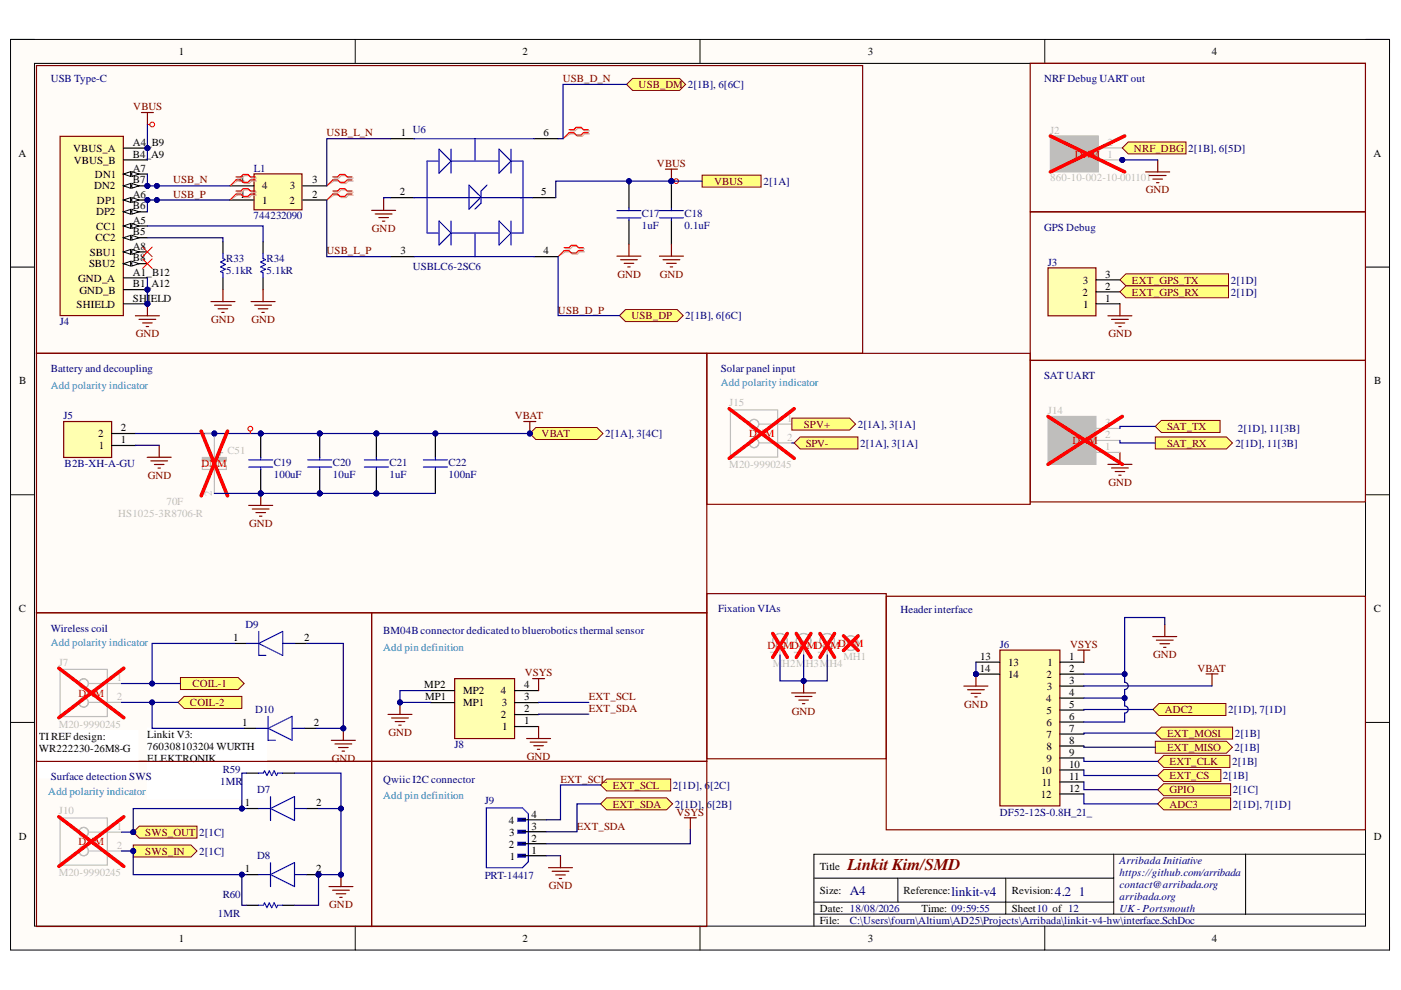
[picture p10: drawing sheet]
<svg xmlns="http://www.w3.org/2000/svg" width="297mm" height="210mm" viewBox="0 0 297 210" stroke-linecap="round" stroke-linejoin="round" font-family="sans-serif">
<defs><g id="words">
<text font-size="3.5" fill="#800000" x="179.7" y="184.4">Linkit Kim/SMD</text>
<g font-size="2.8" fill="#000080">
<text x="180.2" y="189.7">A4</text>
<text x="201.7" y="189.9">linkit-v4</text>
<text x="223.7" y="189.9">4.2</text>
<text x="228.7" y="189.9">1</text>
</g>
<g font-size="2.3">
<text x="37.9" y="11.7">1</text>
<text x="110.8" y="11.7">2</text>
<text x="184" y="11.7">3</text>
<text x="256.9" y="11.7">4</text>
<text x="85" y="28.9">1</text>
<text x="115.3" y="28.9">6</text>
<text x="3.9" y="33.3">A</text>
<text x="15.5" y="32.2">VBUS_A</text>
<text x="15.7" y="34.7">VBUS_B</text>
<text x="28.2" y="31">A4_B9</text>
<text x="28.2" y="33.4">B4_A9</text>
<text x="291.2" y="33.3">A</text>
<text x="20" y="40.2">DN2</text>
<text x="20.1" y="37.7">DN1</text>
<text x="28.2" y="41.9">A6</text>
<text x="28.2" y="36.5">A7</text>
<text x="28.2" y="38.9">B7</text>
<text x="50.7" y="38.9">4</text>
<text x="50.9" y="41.9">1</text>
<text x="55.6" y="40.2">4</text>
<text x="61.4" y="40.2">3</text>
<text x="66.2" y="41.9">2</text>
<text x="66.2" y="38.9">3</text>
<text x="84.8" y="41.4">2</text>
<text x="114.8" y="41.4">5</text>
<text x="20.4" y="45.7">DP2</text>
<text x="20.6" y="43.2">DP1</text>
<text x="28.2" y="47.4">A5</text>
<text x="28.2" y="44.4">B6</text>
<text x="55.6" y="43.2">1</text>
<text x="61.4" y="43.2">2</text>
<text x="20.2" y="51.2">CC2</text>
<text x="20.4" y="48.7">CC1</text>
<text x="28.2" y="52.9">A8</text>
<text x="28.2" y="49.9">B5</text>
<text x="84.9" y="54">3</text>
<text x="115.3" y="54">4</text>
<text x="16.6" y="59.7">GND_A</text>
<text x="18.9" y="56.7">SBU2</text>
<text x="19" y="54.2">SBU1</text>
<text x="28.2" y="58.4">A1_B12</text>
<text x="28.2" y="55.4">B8</text>
<text x="234.3" y="58.9">3</text>
<text x="16.2" y="65.2">SHIELD</text>
<text x="16.8" y="62.2">GND_B</text>
<text x="28.2" y="63.9">SHIELD</text>
<text x="28.2" y="60.9">B1_A12</text>
<text x="229.5" y="62.7">2</text>
<text x="229.6" y="60.1">3</text>
<text x="229.7" y="65.2">1</text>
<text x="234.3" y="63.9">1</text>
<text x="234.3" y="61.4">2</text>
<text x="4.1" y="81.5">B</text>
<text x="291.4" y="81.5">B</text>
<text x="20.8" y="92.7">2</text>
<text x="21" y="95.2">1</text>
<text x="25.6" y="94">1</text>
<text x="25.6" y="91.4">2</text>
<text x="4" y="129.8">C</text>
<text x="291.3" y="129.8">C</text>
<text x="49.4" y="136">1</text>
<text x="64.5" y="136">2</text>
<text x="207.8" y="142.4">14</text>
<text x="207.8" y="139.9">13</text>
<text x="213.8" y="141.1">13</text>
<text x="213.8" y="143.7">14</text>
<text x="221.9" y="143.7">2</text>
<text x="222.1" y="141.1">1</text>
<text x="226.7" y="139.9">1</text>
<text x="226.7" y="142.4">2</text>
<text x="90" y="146">MP2</text>
<text x="90.1" y="148.5">MP1</text>
<text x="98.2" y="149.8">MP1</text>
<text x="98.2" y="147.2">MP2</text>
<text x="106.2" y="147.2">4</text>
<text x="106.4" y="149.8">3</text>
<text x="111.1" y="148.5">3</text>
<text x="111.1" y="146">4</text>
<text x="221.8" y="148.8">4</text>
<text x="222" y="146.3">3</text>
<text x="226.7" y="144.9">3</text>
<text x="226.7" y="147.6">4</text>
<text x="51.4" y="153.9">1</text>
<text x="66.5" y="153.9">2</text>
<text x="106.2" y="152.3">2</text>
<text x="106.5" y="154.8">1</text>
<text x="111.1" y="153.6">1</text>
<text x="111.1" y="151">2</text>
<text x="221.9" y="151.4">5</text>
<text x="221.9" y="153.9">6</text>
<text x="226.7" y="150.1">5</text>
<text x="226.7" y="152.6">6</text>
<text x="226.7" y="155.2">7</text>
<text x="8.2" y="157">TI REF design:</text>
<text x="8.2" y="159.5">WR222230-26M8-G</text>
<text x="31.2" y="156.4">Linkit V3:</text>
<text x="31.2" y="159">760308103204 WURTH</text>
<text x="31.2" y="161.5">ELEKTRONIK</text>
<text x="221.9" y="156.4">7</text>
<text x="221.9" y="159">8</text>
<text x="221.9" y="161.5">9</text>
<text x="226.7" y="157.7">8</text>
<text x="226.7" y="160.3">9</text>
<text x="220.7" y="164.1">10</text>
<text x="220.9" y="166.6">11</text>
<text x="226.7" y="162.8">10</text>
<text x="226.7" y="165.3">11</text>
<text x="226.7" y="167.9">12</text>
<text x="51.9" y="171">1</text>
<text x="67" y="171">2</text>
<text x="112.7" y="173.4">4</text>
<text x="220.7" y="169.1">12</text>
<text x="4" y="178.1">D</text>
<text x="107.9" y="179.7">2</text>
<text x="107.9" y="174.6">4</text>
<text x="108" y="177.2">3</text>
<text x="112.7" y="178.4">2</text>
<text x="112.7" y="175.9">3</text>
<text x="291.3" y="178.1">D</text>
<text x="51.9" y="184.9">1</text>
<text x="67" y="184.9">2</text>
<text x="108.1" y="182.2">1</text>
<text x="112.7" y="181">1</text>
<text x="173.8" y="184.4">Title</text>
<text x="173.8" y="189.5">Size:</text>
<text x="191.6" y="189.5">Reference:</text>
<text x="214.5" y="189.5">Revision:</text>
<text x="173.8" y="193.3">Date: 18/08/2026</text>
<text x="173.8" y="195.9">File:</text>
<text x="195.4" y="193.3">Time: 09:59:55</text>
<text x="214.5" y="193.3">Sheet10 of 12</text>
<text x="37.9" y="199.7">1</text>
<text x="110.8" y="199.7">2</text>
<text x="184" y="199.7">3</text>
<text x="256.9" y="199.7">4</text>
</g>
<g font-size="2.3" fill="#000080">
<text x="10.7" y="17.4">USB Type-C</text>
<text x="221.4" y="17.4">NRF Debug UART out</text>
<text x="87.5" y="28.2">U6</text>
<text x="251.9" y="32.1">2[1B], 6[5D]</text>
<text x="53.8" y="36.4">L1</text>
<text x="161.9" y="39.2">2[1A]</text>
<text x="53.7" y="46.4">744232090</text>
<text x="136.1" y="45.9">C17</text>
<text x="145.1" y="45.9">C18</text>
<text x="136.1" y="48.5">1uF</text>
<text x="145.1" y="48.5">0.1uF</text>
<text x="221.4" y="49">GPS Debug</text>
<text x="48" y="58.1">5.1kR</text>
<text x="48" y="55.6">R33</text>
<text x="56.5" y="58.1">5.1kR</text>
<text x="56.5" y="55.6">R34</text>
<text x="87.5" y="57.3">USBLC6-2SC6</text>
<text x="222.1" y="56.3">J3</text>
<text x="261" y="60.1">2[1D]</text>
<text x="261" y="62.7">2[1D]</text>
<text x="12.7" y="69">J4</text>
<text x="145.3" y="67.7">2[1B], 6[6C]</text>
<text x="10.7" y="78.9">Battery and decoupling</text>
<text x="152.8" y="78.9">Solar panel input</text>
<text x="221.4" y="80.4">SAT UART</text>
<text x="13.5" y="88.9">J5</text>
<text x="128.3" y="92.7">2[1A], 3[4C]</text>
<text x="181.9" y="90.7">2[1A], 3[1A]</text>
<text x="182.4" y="94.7">2[1A], 3[1A]</text>
<text x="261.9" y="94.7">2[1D], 11[3B]</text>
<text x="262.4" y="91.7">2[1D], 11[3B]</text>
<text x="13.7" y="98.9">B2B-XH-A-GU</text>
<text x="58.1" y="101.3">100uF</text>
<text x="58.1" y="98.8">C19</text>
<text x="70.6" y="101.3">10uF</text>
<text x="70.6" y="98.8">C20</text>
<text x="82.6" y="101.3">1uF</text>
<text x="82.6" y="98.8">C21</text>
<text x="95.1" y="101.3">100nF</text>
<text x="95.1" y="98.8">C22</text>
<text x="152.2" y="129.8">Fixation VIAs</text>
<text x="190.9" y="130">Header interface</text>
<text x="10.7" y="134">Wireless coil</text>
<text x="52" y="133.2">D9</text>
<text x="81.2" y="134.5">BM04B connector dedicated to bluerobotics thermal sensor</text>
<text x="212" y="137.3">J6</text>
<text x="54.1" y="151.1">D10</text>
<text x="260.4" y="151.2">2[1D], 7[1D]</text>
<text x="96.4" y="158.6">J8</text>
<text x="261.7" y="159.2">2[1B]</text>
<text x="261.8" y="156.2">2[1B]</text>
<text x="10.7" y="165.4">Surface detection SWS</text>
<text x="46.7" y="166.4">1MR</text>
<text x="47.2" y="164">R59</text>
<text x="81.2" y="165.9">Qwiic I2C connector</text>
<text x="142.7" y="167.2">2[1D], 6</text>
<text x="150.5" y="167.2">[2C]</text>
<text x="259.3" y="165.2">2[1B]</text>
<text x="261.2" y="162.2">2[1B]</text>
<text x="54.5" y="168.1">D7</text>
<text x="102.8" y="170.6">J9</text>
<text x="143.1" y="171.2">2[1D], 6[2B]</text>
<text x="212" y="172.9">DF52-12S-0.8H_21_</text>
<text x="261.4" y="171.2">2[1D], 7[1D]</text>
<text x="261.4" y="168.2">2[1C]</text>
<text x="42.2" y="177.2">2[1C]</text>
<text x="42.2" y="181.2">2[1C]</text>
<text x="54.5" y="182.2">D8</text>
<text x="237.4" y="183.2">Arribada Initiative</text>
<text x="237.4" y="185.7">https://github.com/arribada</text>
<text x="47.2" y="190.4">R60</text>
<text x="102.8" y="186.3">PRT-14417</text>
<text x="237.4" y="188.2">contact@arribada.org</text>
<text x="237.4" y="190.8">arribada.org</text>
<text x="46.2" y="194.4">1MR</text>
<text x="180.2" y="195.9">C:\Users\fourn\Altium\AD25\Projects\Arribada\linkit-v4-hw\interface.SchDoc</text>
<text x="237.4" y="193.3">UK- Portsmouth</text>
</g>
<g font-size="2.3" fill="#800000">
<text x="119.3" y="17.4">USB_D_N</text>
<text x="28.3" y="23.3">VBUS</text>
<text x="135.4" y="18.7">USB_DM 2[1B], 6[6C]</text>
<text x="69.2" y="28.9">USB_L_N</text>
<text x="139.3" y="35.4">VBUS</text>
<text x="240.4" y="32.1">NRF_DBG</text>
<text x="36.7" y="41.9">USB_P</text>
<text x="36.7" y="38.9">USB_N</text>
<text x="151.4" y="39.2">VBUS</text>
<text x="243" y="41">GND</text>
<text x="69.2" y="54">USB_L_P</text>
<text x="78.9" y="49.2">GND</text>
<text x="130.9" y="58.9">GND</text>
<text x="139.9" y="58.9">GND</text>
<text x="240" y="60.1">EXT_GPS_TX</text>
<text x="240" y="62.7">EXT_GPS_RX</text>
<text x="28.8" y="71.5">GND</text>
<text x="44.8" y="68.6">GND</text>
<text x="53.3" y="68.6">GND</text>
<text x="118.3" y="66.5">USB_D_P</text>
<text x="133.9" y="67.7">USB_DP</text>
<text x="235" y="71.5">GND</text>
<text x="109.2" y="88.9">VBAT</text>
<text x="114.8" y="92.7">VBAT</text>
<text x="170.4" y="90.7">SPV+</text>
<text x="170.9" y="94.7">SPV-</text>
<text x="247.4" y="91.2">SAT_TX</text>
<text x="247.4" y="94.7">SAT_RX</text>
<text x="31.3" y="101.6">GND</text>
<text x="235" y="103.1">GND</text>
<text x="52.8" y="111.8">GND</text>
<text x="226.9" y="137.3">VSYS</text>
<text x="111.3" y="143.4">VSYS</text>
<text x="244.5" y="139.5">GND</text>
<text x="253.9" y="142.4">VBAT</text>
<text x="40.3" y="149.7">COIL-2</text>
<text x="40.8" y="145.7">COIL-1</text>
<text x="124.8" y="148.4">EXT_SCL</text>
<text x="124.8" y="150.9">EXT_SDA</text>
<text x="167.9" y="151.5">GND</text>
<text x="204.5" y="150.1">GND</text>
<text x="246.9" y="151.2">ADC2</text>
<text x="70.3" y="161.6">GND</text>
<text x="82.3" y="156.1">GND</text>
<text x="111.7" y="161.2">GND</text>
<text x="247.4" y="156.2">EXT_MOSI</text>
<text x="247.4" y="159.2">EXT_MISO</text>
<text x="118.8" y="165.9">EXT_SCL</text>
<text x="129.9" y="167.2">EXT_SCL</text>
<text x="248" y="165.2">EXT_CS</text>
<text x="248" y="162.2">EXT_CLK</text>
<text x="129.9" y="171.2">EXT_SDA</text>
<text x="143.4" y="172.9">VSYS</text>
<text x="248" y="171.2">ADC3</text>
<text x="248" y="168.2">GPIO</text>
<text x="30.8" y="177.2">SWS_OUT</text>
<text x="122.3" y="175.9">EXT_SDA</text>
<text x="30.8" y="181.2">SWS_IN</text>
<text x="116.4" y="188.6">GND</text>
<text x="69.8" y="192.6">GND</text>
</g>
<g font-size="2.3" fill="#bfbebc">
<text x="222.7" y="28.3">J2</text>
<text x="230" y="32.1">2</text>
<text x="230.2" y="34.7">1</text>
<text x="234.8" y="33.4">1</text>
<text x="234.8" y="30.9">2</text>
<text x="222.7" y="38.5">860-10-002-10-001101</text>
<text x="154.6" y="86.2">J15</text>
<text x="166.9" y="89.5">1</text>
<text x="222.1" y="87.8">J14</text>
<text x="44.9" y="92.4" transform="rotate(-90 44.9 92.4)">1</text>
<text x="166.9" y="93.4">2</text>
<text x="229.5" y="94.2">2</text>
<text x="234.3" y="95.5">1</text>
<text x="234.3" y="92.9">2</text>
<text x="234.3" y="90.3">3</text>
<text x="48.2" y="96.2">C51</text>
<text x="154.6" y="99.2">M20-9990245</text>
<text x="35.3" y="107">70F</text>
<text x="44.9" y="105.2" transform="rotate(-90 44.9 105.2)">2</text>
<text x="25" y="109.5">HS1025-3R8706-R</text>
<text x="12.4" y="141.2">J7</text>
<text x="163.8" y="141.4">MH2MH3MH4</text>
<text x="164.9" y="138.8" transform="rotate(-90 164.9 138.8)">1</text>
<text x="169.8" y="138.8" transform="rotate(-90 169.8 138.8)">1</text>
<text x="174.9" y="138.8" transform="rotate(-90 174.9 138.8)">1</text>
<text x="178.8" y="140">MH1</text>
<text x="24.8" y="144.4">1</text>
<text x="24.8" y="148.4">2</text>
<text x="12.4" y="154.2">M20-9990245</text>
<text x="12.4" y="172.7">J10</text>
<text x="24.8" y="176">1</text>
<text x="24.8" y="180">2</text>
<text x="12.4" y="185.8">M20-9990245</text>
</g>
<g font-size="2.3" fill="#f00">
<text x="227.9" y="33.4">DNM</text>
<text x="158.8" y="92.7">DNM</text>
<text x="227.4" y="94.2">DNM</text>
<text x="42.7" y="99">DNM</text>
<text x="162.7" y="137.7">DNMDNMDNMDNM</text>
<text x="16.7" y="147.7">DNM</text>
<text x="16.7" y="179.2">DNM</text>
</g>
<g font-size="2.3" fill="#009cca">
<text x="10.7" y="82.5">Add polarity indicator</text>
<text x="152.8" y="81.9">Add polarity indicator</text>
<text x="10.7" y="136.9">Add polarity indicator</text>
<text x="81.2" y="137.9">Add pin definition</text>
<text x="10.2" y="168.5">Add polarity indicator</text>
<text x="81.2" y="169.5">Add pin definition</text>
</g>
</g></defs>
<path d="M2.2 8.4h292.4v193h-292.4z" fill-rule="evenodd" fill="#fffcf8"/>
<path d="M2.2 8.4h292.4v193h-292.4z" fill="none" stroke="#000" stroke-width=".21"/>
<path d="M7.3 13.4h282.2v183h-282.2z" fill-rule="evenodd" fill="#fffcf8"/>
<g fill="none" stroke="#000" stroke-width=".21">
<path d="M2.2 8.4h5.1M7.3 13.4h282.2v183h-282.2zM75.3 8.4v5M148.4 8.4v5M221.5 8.4v5M289.5 8.4h5.1v5M2.2 56.6h5.1M289.5 56.6h5.1M2.2 104.9h5.1M289.5 104.9h5.1M2.2 153.2h5.1M289.5 153.2h5.1"/>
<path d="M75.3 196.4v5M148.4 196.4v5M172.6 186.2h63.5M172.6 193.8h116.9M172.6 191.3h63.5M190.4 186.2v5.1M213.2 186.2v7.6M221.5 196.4v5M236.1 181.1v12.7M264.1 181.1v12.7M289.5 181.1h-116.9v15.3M294.6 196.4v5"/>
</g>
<path d="M78.8 44.6h5.1M79.6 45.4h3.5M80.3 46.1h2.1M81.1 46.9h.5M81.3 42.1v2.5" fill="none" stroke="#800000" stroke-width=".25"/>
<path d="M53.9 36.9h10.1v7.6h-10.1z" fill-rule="evenodd" fill="#ffffb0"/>
<path d="M53.9 36.9h10.1v7.6h-10.1zM130.8 54.3h5.1M131.6 55.1h3.5M132.3 55.8h2.1M133.1 56.6h.5M133.3 51.8v2.5M139.8 54.3h5.1M140.6 55.1h3.5M141.3 55.8h2.1M142.1 56.6h.5M142.4 51.8v2.5" fill="none" stroke="#800000" stroke-width=".25"/>
<path d="M48.8 39.4h5.1M64.2 39.4h5.1M133.3 39.1v5M142.4 39.1v5M47.3 51.2v2.6M47.3 58.9v2.5M48.8 42.4h5.1M64.2 42.4h5.1M133.3 46.7v5.1M142.4 46.7v5.1" fill="none" stroke="#000" stroke-width=".25"/>
<path d="M50.3 37.8h1l.5-.6h1l.5 .6h1.1M50.3 38.4h1l.5 .5h1l.5-.5h1.1" fill="none" stroke="#d0a19e" stroke-width=".25"/>
<path d="M50.3 38.4l-1.5 1" fill="none" stroke="#d0a19e" stroke-width=".21"/>
<path d="M50 37.5h1.1l.5-.5h1l.5 .5h1M50 38.1h1.1l.5 .5h1l.5-.5h1" fill="none" stroke="#f00" stroke-width=".25"/>
<path d="M50 38.1l-1.2 1.3" fill="none" stroke="#f00" stroke-width=".21"/>
<path d="M47.3 53.8v1l.5 .3-1 .5 1 .5-1 .5 1 .5-1 .5 .5 .2v1.1M130.8 46.2h5.1M130.8 44.7h5.1M133.3 44.1v.6M133.3 46.2v.5M139.8 46.2h5.1M139.8 44.7h5.1M142.4 44.1v.6M142.4 46.2v.5" fill="none" stroke="#00f" stroke-width=".25"/>
<circle cx="31.3" cy="31.4" r=".51" fill="#000080"/>
<circle cx="31.3" cy="31.4" r=".51" fill="none" stroke="#000080" stroke-width=".21"/>
<circle cx="31.3" cy="42.4" r=".51" fill="#000080"/>
<circle cx="31.3" cy="42.4" r=".51" fill="none" stroke="#000080" stroke-width=".21"/>
<circle cx="31.3" cy="64.4" r=".51" fill="#000080"/>
<circle cx="31.3" cy="64.4" r=".51" fill="none" stroke="#000080" stroke-width=".21"/>
<circle cx="31.3" cy="39.4" r=".51" fill="#000080"/>
<circle cx="31.3" cy="39.4" r=".51" fill="none" stroke="#000080" stroke-width=".21"/>
<circle cx="31.3" cy="61.4" r=".51" fill="#000080"/>
<circle cx="31.3" cy="61.4" r=".51" fill="none" stroke="#000080" stroke-width=".21"/>
<path d="M12.7 28.9h13.4v38h-13.4z" fill-rule="evenodd" fill="#ffffb0"/>
<path d="M12.7 28.9h13.4v38h-13.4z" fill="none" stroke="#800000" stroke-width=".25"/>
<path d="M26.2 31.4h5.1" fill="none" stroke="#000" stroke-width=".25"/>
<circle cx="31.3" cy="31.4" r=".51" fill="#000080"/>
<circle cx="31.3" cy="31.4" r=".51" fill="none" stroke="#000080" stroke-width=".21"/>
<path d="M26.2 47.9h5.1" fill="none" stroke="#000" stroke-width=".25"/>
<path d="M26.2 47.9l1.5-.5v1z" fill="#f8fcff"/>
<path d="M26.2 47.9l1.5-.5v1z" fill="none" stroke="#000" stroke-width=".21"/>
<path d="M27.9 47.4l1.6 .5-1.6 .5z" fill="#f8fcff"/>
<path d="M27.9 47.4l1.6 .5-1.6 .5z" fill="none" stroke="#000" stroke-width=".21"/>
<path d="M26.2 42.4h5.1" fill="none" stroke="#000" stroke-width=".25"/>
<path d="M26.2 42.4l1.5-.5v1z" fill="#f8fcff"/>
<path d="M26.2 42.4l1.5-.5v1z" fill="none" stroke="#000" stroke-width=".21"/>
<path d="M27.9 41.9l1.6 .5-1.6 .5z" fill="#f8fcff"/>
<path d="M27.9 41.9l1.6 .5-1.6 .5z" fill="none" stroke="#000" stroke-width=".21"/>
<circle cx="31.3" cy="42.4" r=".51" fill="#000080"/>
<circle cx="31.3" cy="42.4" r=".51" fill="none" stroke="#000080" stroke-width=".21"/>
<path d="M26.2 36.9h5.1" fill="none" stroke="#000" stroke-width=".25"/>
<path d="M26.2 36.9l1.5-.5v1z" fill="#f8fcff"/>
<path d="M26.2 36.9l1.5-.5v1z" fill="none" stroke="#000" stroke-width=".21"/>
<path d="M27.9 36.4l1.6 .5-1.6 .5z" fill="#f8fcff"/>
<path d="M27.9 36.4l1.6 .5-1.6 .5z" fill="none" stroke="#000" stroke-width=".21"/>
<path d="M26.2 53.4h5.1" fill="none" stroke="#000" stroke-width=".25"/>
<path d="M26.2 53.4l1.5-.5v1z" fill="#f8fcff"/>
<path d="M26.2 53.4l1.5-.5v1z" fill="none" stroke="#000" stroke-width=".21"/>
<path d="M27.9 52.9l1.6 .5-1.6 .5z" fill="#f8fcff"/>
<path d="M27.9 52.9l1.6 .5-1.6 .5z" fill="none" stroke="#000" stroke-width=".21"/>
<path d="M26.2 58.9h5.1M26.2 64.4h5.1" fill="none" stroke="#000" stroke-width=".25"/>
<circle cx="31.3" cy="64.4" r=".51" fill="#000080"/>
<circle cx="31.3" cy="64.4" r=".51" fill="none" stroke="#000080" stroke-width=".21"/>
<path d="M26.2 33.9h5.1M26.2 55.9h5.1" fill="none" stroke="#000" stroke-width=".25"/>
<path d="M26.2 55.9l1.5-.5v1z" fill="#f8fcff"/>
<path d="M26.2 55.9l1.5-.5v1z" fill="none" stroke="#000" stroke-width=".21"/>
<path d="M27.9 55.4l1.6 .5-1.6 .5z" fill="#f8fcff"/>
<path d="M27.9 55.4l1.6 .5-1.6 .5z" fill="none" stroke="#000" stroke-width=".21"/>
<path d="M26.2 39.4h5.1" fill="none" stroke="#000" stroke-width=".25"/>
<path d="M26.2 39.4l1.5-.5v1z" fill="#f8fcff"/>
<path d="M26.2 39.4l1.5-.5v1z" fill="none" stroke="#000" stroke-width=".21"/>
<path d="M27.9 38.9l1.6 .5-1.6 .5z" fill="#f8fcff"/>
<path d="M27.9 38.9l1.6 .5-1.6 .5z" fill="none" stroke="#000" stroke-width=".21"/>
<circle cx="31.3" cy="39.4" r=".51" fill="#000080"/>
<circle cx="31.3" cy="39.4" r=".51" fill="none" stroke="#000080" stroke-width=".21"/>
<path d="M26.2 44.9h5.1" fill="none" stroke="#000" stroke-width=".25"/>
<path d="M26.2 44.9l1.5-.5v1z" fill="#f8fcff"/>
<path d="M26.2 44.9l1.5-.5v1z" fill="none" stroke="#000" stroke-width=".21"/>
<path d="M27.9 44.4l1.6 .5-1.6 .5z" fill="#f8fcff"/>
<path d="M27.9 44.4l1.6 .5-1.6 .5z" fill="none" stroke="#000" stroke-width=".21"/>
<path d="M26.2 50.4h5.1" fill="none" stroke="#000" stroke-width=".25"/>
<path d="M26.2 50.4l1.5-.5v1z" fill="#f8fcff"/>
<path d="M26.2 50.4l1.5-.5v1z" fill="none" stroke="#000" stroke-width=".21"/>
<path d="M27.9 49.9l1.6 .5-1.6 .5z" fill="#f8fcff"/>
<path d="M27.9 49.9l1.6 .5-1.6 .5z" fill="none" stroke="#000" stroke-width=".21"/>
<path d="M26.2 61.4h5.1" fill="none" stroke="#000" stroke-width=".25"/>
<circle cx="31.3" cy="61.4" r=".51" fill="#000080"/>
<circle cx="31.3" cy="61.4" r=".51" fill="none" stroke="#000080" stroke-width=".21"/>
<path d="M55.8 51.2v2.6M55.8 58.9v2.5" fill="none" stroke="#000" stroke-width=".25"/>
<path d="M55.8 53.8v1l.5 .3-1 .5 1 .5-1 .5 1 .5-1 .5 .5 .2v1.1" fill="none" stroke="#00f" stroke-width=".25"/>
<g fill="none" stroke="#800000" stroke-width=".25">
<path d="M28.7 67h5.1M29.5 67.7h3.5M30.2 68.5h2.1M31 69.2h.5M31.3 64.4v2.6M44.7 63.9h5.1M45.5 64.7h3.5M46.2 65.5h2.1M47 66.2h.5M47.3 61.4v2.5M53.2 63.9h5.1M54 64.7h3.6"/>
<path d="M54.8 65.5h2M55.5 66.2h.5M55.8 61.4v2.5"/>
</g>
<circle cx="31.3" cy="64.4" r=".51" fill="#000080"/>
<circle cx="31.3" cy="64.4" r=".51" fill="none" stroke="#000080" stroke-width=".21"/>
<path d="M30 23.9h2.5M31.3 23.9v2.5M141.1 35.9h2.5M142.4 35.9v2.5" fill="none" stroke="#800000" stroke-width=".25"/>
<path d="M30.2 52.4l2.1 2M30.2 54.9l2.1 2M32.3 52.4l-2.1 2M32.3 54.9l-2.1 2" fill="none" stroke="#f00" stroke-width=".21"/>
<circle cx="142.4" cy="38.4" r=".51" fill="#000080"/>
<circle cx="142.4" cy="38.4" r=".51" fill="none" stroke="#000080" stroke-width=".21"/>
<g fill="none" stroke="#f00" stroke-width=".21">
<path d="M142.4 38.4h.5"/>
<circle cx="143.4" cy="38.4" r=".51"/>
</g>
<circle cx="142.4" cy="38.4" r=".51" fill="#000080"/>
<circle cx="142.4" cy="38.4" r=".51" fill="none" stroke="#000080" stroke-width=".21"/>
<g fill="none" stroke="#f00" stroke-width=".21">
<path d="M31.3 26.4h.5"/>
<circle cx="32.3" cy="26.4" r=".51"/>
</g>
<path d="M7.7 13.9h175.2v61h-175.2z" fill="none" stroke="#800000" stroke-width=".25"/>
<circle cx="55.3" cy="104.6" r=".51" fill="#000080"/>
<circle cx="55.3" cy="104.6" r=".51" fill="none" stroke="#000080" stroke-width=".21"/>
<circle cx="55.3" cy="91.9" r=".51" fill="#000080"/>
<circle cx="55.3" cy="91.9" r=".51" fill="none" stroke="#000080" stroke-width=".21"/>
<path d="M55.3 99.5v5.1" fill="none" stroke="#000" stroke-width=".25"/>
<circle cx="55.3" cy="104.6" r=".51" fill="#000080"/>
<circle cx="55.3" cy="104.6" r=".51" fill="none" stroke="#000080" stroke-width=".21"/>
<path d="M55.3 91.9v5.1" fill="none" stroke="#000" stroke-width=".25"/>
<circle cx="55.3" cy="91.9" r=".51" fill="#000080"/>
<circle cx="55.3" cy="91.9" r=".51" fill="none" stroke="#000080" stroke-width=".21"/>
<path d="M52.7 99h5.1M52.7 97.5h5.1M55.3 97v.5M55.3 99v.5" fill="none" stroke="#00f" stroke-width=".25"/>
<circle cx="79.8" cy="91.9" r=".51" fill="#000080"/>
<circle cx="79.8" cy="91.9" r=".51" fill="none" stroke="#000080" stroke-width=".21"/>
<circle cx="79.8" cy="104.6" r=".51" fill="#000080"/>
<circle cx="79.8" cy="104.6" r=".51" fill="none" stroke="#000080" stroke-width=".21"/>
<path d="M79.8 91.9v5.1" fill="none" stroke="#000" stroke-width=".25"/>
<circle cx="79.8" cy="91.9" r=".51" fill="#000080"/>
<circle cx="79.8" cy="91.9" r=".51" fill="none" stroke="#000080" stroke-width=".21"/>
<path d="M79.8 99.5v5.1" fill="none" stroke="#000" stroke-width=".25"/>
<circle cx="79.8" cy="104.6" r=".51" fill="#000080"/>
<circle cx="79.8" cy="104.6" r=".51" fill="none" stroke="#000080" stroke-width=".21"/>
<path d="M77.3 97.5h5M77.3 99h5M79.8 97v.5M79.8 99v.5" fill="none" stroke="#00f" stroke-width=".25"/>
<circle cx="67.8" cy="91.9" r=".51" fill="#000080"/>
<circle cx="67.8" cy="91.9" r=".51" fill="none" stroke="#000080" stroke-width=".21"/>
<circle cx="67.8" cy="104.6" r=".51" fill="#000080"/>
<circle cx="67.8" cy="104.6" r=".51" fill="none" stroke="#000080" stroke-width=".21"/>
<path d="M67.8 91.9v5.1" fill="none" stroke="#000" stroke-width=".25"/>
<circle cx="67.8" cy="91.9" r=".51" fill="#000080"/>
<circle cx="67.8" cy="91.9" r=".51" fill="none" stroke="#000080" stroke-width=".21"/>
<path d="M67.8 99.5v5.1" fill="none" stroke="#000" stroke-width=".25"/>
<circle cx="67.8" cy="104.6" r=".51" fill="#000080"/>
<circle cx="67.8" cy="104.6" r=".51" fill="none" stroke="#000080" stroke-width=".21"/>
<path d="M65.2 97.5h5.1M65.2 99h5.1M67.8 97v.5M67.8 99v.5" fill="none" stroke="#00f" stroke-width=".25"/>
<path d="M52.7 107.2h5.1M53.5 107.9h3.6M54.3 108.7h2M55 109.4h.5M55.3 104.6v2.6" fill="none" stroke="#800000" stroke-width=".25"/>
<circle cx="55.3" cy="104.6" r=".51" fill="#000080"/>
<circle cx="55.3" cy="104.6" r=".51" fill="none" stroke="#000080" stroke-width=".21"/>
<circle cx="92.3" cy="91.9" r=".51" fill="#000080"/>
<circle cx="92.3" cy="91.9" r=".51" fill="none" stroke="#000080" stroke-width=".21"/>
<path d="M92.3 91.9v5.1" fill="none" stroke="#000" stroke-width=".25"/>
<circle cx="92.3" cy="91.9" r=".51" fill="#000080"/>
<circle cx="92.3" cy="91.9" r=".51" fill="none" stroke="#000080" stroke-width=".21"/>
<path d="M92.3 99.5v5.1" fill="none" stroke="#000" stroke-width=".25"/>
<path d="M89.8 97.5h5M89.8 99h5M92.3 97v.5M92.3 99v.5" fill="none" stroke="#00f" stroke-width=".25"/>
<path d="M7.7 74.9h142.2v55h-142.2z" fill="none" stroke="#800000" stroke-width=".25"/>
<path d="M112.3 91.9l1.3-1.3h13l1.2 1.3-1.2 1.3h-13z" fill-rule="evenodd" fill="#ffff80"/>
<path d="M112.3 91.9l1.3-1.3h13l1.2 1.3-1.2 1.3h-13z" fill="none" stroke="#800000" stroke-width=".21"/>
<circle cx="112.3" cy="91.9" r=".51" fill="#000080"/>
<circle cx="112.3" cy="91.9" r=".51" fill="none" stroke="#000080" stroke-width=".21"/>
<path d="M148.9 37.1h12.5v2.6h-12.5z" fill-rule="evenodd" fill="#ffff80"/>
<path d="M148.9 37.1h12.5v2.6h-12.5z" fill="none" stroke="#800000" stroke-width=".21"/>
<g fill="none" stroke="#bfbebc" stroke-width=".25">
<path d="M12.7 141.9h10v10h-10zM18.7 144.9h7M18.7 148.9h7"/>
<circle cx="17.7" cy="148.9" r="1"/>
<circle cx="17.7" cy="144.9" r="1"/>
</g>
<path d="M12.5 141.7l13.8 10.5M26.3 141.7l-13.8 10.5" fill="none" stroke="#f00" stroke-width=".76"/>
<path d="M38.3 143.7h12.2l1.3 1.2-1.3 1.3h-12.2z" fill-rule="evenodd" fill="#ffff80"/>
<path d="M38.3 143.7h12.2l1.3 1.2-1.3 1.3h-12.2z" fill="none" stroke="#800000" stroke-width=".21"/>
<path d="M37.8 148.9l1.2-1.2h12.3v2.5h-12.3z" fill-rule="evenodd" fill="#ffff80"/>
<path d="M37.8 148.9l1.2-1.2h12.3v2.5h-12.3z" fill="none" stroke="#800000" stroke-width=".21"/>
<path d="M7.7 129.9h71.1v31.5h-71.1z" fill="none" stroke="#800000" stroke-width=".25"/>
<path d="M31.3 154.4h25.2v15h-25.2z" fill-rule="evenodd" fill="#fff"/>
<path d="M31.3 154.4h25.2v15h-25.2z" fill="none" stroke="#fff" stroke-width=".21"/>
<path d="M8.2 154.9h21v10h-21z" fill-rule="evenodd" fill="#fff"/>
<path d="M8.2 154.9h21v10h-21z" fill="none" stroke="#fff" stroke-width=".21"/>
<g fill="none" stroke="#bfbebc" stroke-width=".25">
<path d="M12.7 173.4h10v10h-10zM18.7 176.4h7M18.7 180.4h7"/>
<circle cx="17.7" cy="176.4" r="1"/>
<circle cx="17.7" cy="180.4" r="1"/>
</g>
<path d="M12.5 173.2l13.8 10.5M26.3 173.2l-13.8 10.5" fill="none" stroke="#f00" stroke-width=".76"/>
<path d="M28.3 176.4l1.2-1.2h12.3v2.5h-12.3z" fill-rule="evenodd" fill="#ffff80"/>
<path d="M28.3 176.4l1.2-1.2h12.3v2.5h-12.3z" fill="none" stroke="#800000" stroke-width=".21"/>
<circle cx="28.3" cy="176.4" r=".51" fill="#000080"/>
<circle cx="28.3" cy="176.4" r=".51" fill="none" stroke="#000080" stroke-width=".21"/>
<path d="M28.3 179.2h12.2l1.3 1.2-1.3 1.3h-12.2z" fill-rule="evenodd" fill="#ffff80"/>
<path d="M28.3 179.2h12.2l1.3 1.2-1.3 1.3h-12.2z" fill="none" stroke="#800000" stroke-width=".21"/>
<circle cx="28.3" cy="180.4" r=".51" fill="#000080"/>
<circle cx="28.3" cy="180.4" r=".51" fill="none" stroke="#000080" stroke-width=".21"/>
<path d="M7.7 161.4h71.1v35h-71.1z" fill="none" stroke="#800000" stroke-width=".25"/>
<path d="M109.8 181.1h1.6v.7h-1.6z" fill-rule="evenodd" fill="#00f"/>
<path d="M109.8 181.1h1.6v.7h-1.6z" fill="none" stroke="#00f" stroke-width=".25"/>
<path d="M109.8 178.6h1.6v.6h-1.6z" fill-rule="evenodd" fill="#00f"/>
<path d="M109.8 178.6h1.6v.6h-1.6z" fill="none" stroke="#00f" stroke-width=".25"/>
<path d="M109.8 176h1.6v.7h-1.6z" fill-rule="evenodd" fill="#00f"/>
<path d="M109.8 176h1.6v.7h-1.6z" fill="none" stroke="#00f" stroke-width=".25"/>
<path d="M109.8 173.5h1.6v.6h-1.6z" fill-rule="evenodd" fill="#00f"/>
<path d="M103.1 171.3h7.6l1.3 1.2v10.2l-1.2 1.3h-7.7v-12.7M109.8 173.5h1.6v.6h-1.6z" fill="none" stroke="#00f" stroke-width=".25"/>
<path d="M110.8 178.9h5M110.8 176.4h5M110.8 173.8h5M110.8 181.4h5" fill="none" stroke="#000" stroke-width=".25"/>
<path d="M96.4 143.9h12.7v12.7h-12.7z" fill-rule="evenodd" fill="#ffffb0"/>
<path d="M96.4 143.9h12.7v12.7h-12.7zM145.1 173.4h2.5M146.4 173.4v2.5" fill="none" stroke="#800000" stroke-width=".25"/>
<path d="M91.3 149h5.1M91.3 146.4h5.1M109.1 154h5.1M109.1 151.5h5.1M109.1 149h5.1M109.1 146.4h5.1" fill="none" stroke="#000" stroke-width=".25"/>
<path d="M127.3 166.4l1.3-1.2h13.6v2.5h-13.6z" fill-rule="evenodd" fill="#ffff80"/>
<path d="M127.3 166.4l1.3-1.2h13.6v2.5h-13.6z" fill="none" stroke="#800000" stroke-width=".21"/>
<path d="M127.3 170.4l1.3-1.2h12.7l1.3 1.2-1.3 1.3h-12.7z" fill-rule="evenodd" fill="#ffff80"/>
<path d="M127.3 170.4l1.3-1.2h12.7l1.3 1.2-1.3 1.3h-12.7z" fill="none" stroke="#800000" stroke-width=".21"/>
<path d="M78.8 129.9h71.1v31.5h-71.1zM82.3 151.5h5M83 152.2h3.6M83.8 153h2M84.5 153.8h.6M84.8 148.9v2.6M78.8 161.4h71.1v35h-71.1zM116.3 184h5.1M117.1 184.7h3.5M117.8 185.5h2.1M118.6 186.3h.5M118.8 181.4v2.6" fill="none" stroke="#800000" stroke-width=".25"/>
<circle cx="84.8" cy="148.9" r=".51" fill="#000080"/>
<circle cx="84.8" cy="148.9" r=".51" fill="none" stroke="#000080" stroke-width=".21"/>
<path d="M204.4 145.5h5.1M205.1 146.2h3.6M205.9 147h2M206.7 147.8h.5M206.9 142.9v2.6" fill="none" stroke="#800000" stroke-width=".25"/>
<circle cx="206.9" cy="142.9" r=".51" fill="#000080"/>
<circle cx="206.9" cy="142.9" r=".51" fill="none" stroke="#000080" stroke-width=".21"/>
<path d="M218.4 13.4h71.1v31.5h-71.1zM228.5 137.8h2.6M229.8 137.8v2.6M244.4 135h5.1M245.2 135.7h3.5M245.9 136.5h2.1M246.7 137.3h.5M247 132.4v2.6" fill="none" stroke="#800000" stroke-width=".25"/>
<path d="M244.5 150.4l1.2-1.2h14.2v2.5h-14.2z" fill-rule="evenodd" fill="#ffff80"/>
<path d="M244.5 150.4l1.2-1.2h14.2v2.5h-14.2z" fill="none" stroke="#800000" stroke-width=".21"/>
<circle cx="206.9" cy="142.9" r=".51" fill="#000080"/>
<circle cx="206.9" cy="142.9" r=".51" fill="none" stroke="#000080" stroke-width=".21"/>
<path d="M212 137.8h12.7v33.1h-12.7z" fill-rule="evenodd" fill="#ffffb0"/>
<path d="M212 137.8h12.7v33.1h-12.7z" fill="none" stroke="#800000" stroke-width=".25"/>
<g fill="none" stroke="#000" stroke-width=".25">
<path d="M206.9 140.4h5.1M206.9 142.9h5.1M224.7 140.4h5.1M224.7 142.9h5.1M224.7 145.5h5.1M224.7 148h5.1M224.7 150.5h5.1M224.7 153.1h5.1M224.7 155.6h5.1M224.7 158.2h5.1M224.7 160.7h5.1M224.7 163.3h5.1"/>
<path d="M224.7 165.8h5.1M224.7 168.3h5.1"/>
</g>
<circle cx="206.9" cy="142.9" r=".51" fill="#000080"/>
<circle cx="206.9" cy="142.9" r=".51" fill="none" stroke="#000080" stroke-width=".21"/>
<path d="M244.9 155.4l1.3-1.2h15.1v2.5h-15.1z" fill-rule="evenodd" fill="#ffff80"/>
<path d="M244.9 155.4l1.3-1.2h15.1v2.5h-15.1z" fill="none" stroke="#800000" stroke-width=".21"/>
<path d="M245.5 164.4l1.2-1.2h12.1v2.5h-12.1z" fill-rule="evenodd" fill="#ffff80"/>
<path d="M245.5 164.4l1.2-1.2h12.1v2.5h-12.1z" fill="none" stroke="#800000" stroke-width=".21"/>
<path d="M218.4 44.9h71.1v31.5h-71.1zM234.9 67h5.1M235.7 67.7h3.5M236.4 68.5h2.1M237.2 69.2h.5M237.4 64.4v2.6M111.1 89.4h2.5M112.3 89.4v2.5M187.9 126.4h101.6v49.5h-101.6z" fill="none" stroke="#800000" stroke-width=".25"/>
<circle cx="112.3" cy="91.9" r=".51" fill="#000080"/>
<circle cx="112.3" cy="91.9" r=".51" fill="none" stroke="#000080" stroke-width=".21"/>
<path d="M218.4 76.4h71.1v30h-71.1zM234.9 98.5h5.1M235.7 99.2h3.5M236.4 100h2.1M237.4 95.9v2.6M237.2 100.8h.5M255.7 142.9h2.5M257 142.9v2.5" fill="none" stroke="#800000" stroke-width=".25"/>
<path d="M245.5 170.4l1.2-1.2h14.2v2.5h-14.2z" fill-rule="evenodd" fill="#ffff80"/>
<path d="M245.5 170.4l1.2-1.2h14.2v2.5h-14.2z" fill="none" stroke="#800000" stroke-width=".21"/>
<path d="M245.5 167.4l1.2-1.2h14.2v2.5h-14.2z" fill-rule="evenodd" fill="#ffff80"/>
<path d="M245.5 167.4l1.2-1.2h14.2v2.5h-14.2z" fill="none" stroke="#800000" stroke-width=".21"/>
<g fill="none" stroke="#bfbebc" stroke-width=".25">
<path d="M154.9 86.9h10v10h-10zM160.9 89.9h7M160.9 93.9h7"/>
<circle cx="159.9" cy="89.9" r="1"/>
<circle cx="159.9" cy="93.9" r="1"/>
</g>
<path d="M154.6 86.7l13.8 10.5M168.4 86.7l-13.8 10.5" fill="none" stroke="#f00" stroke-width=".76"/>
<path d="M167.9 88.6h12.2l1.3 1.3-1.3 1.3h-12.2z" fill-rule="evenodd" fill="#ffff80"/>
<path d="M167.9 88.6h12.2l1.3 1.3-1.3 1.3h-12.2z" fill="none" stroke="#800000" stroke-width=".21"/>
<path d="M169.7 92.6h12.2v2.6h-12.2l-1.3-1.3z" fill-rule="evenodd" fill="#ffff80"/>
<path d="M169.7 92.6h12.2v2.6h-12.2l-1.3-1.3z" fill="none" stroke="#800000" stroke-width=".21"/>
<path d="M149.9 74.9h68.5v32h-68.5zM149.9 125.9h38v35h-38z" fill="none" stroke="#800000" stroke-width=".25"/>
<g fill="none" stroke="#bfbebc" stroke-width=".25">
<path d="M165.4 135.9v3M170.4 135.9v3M175.4 135.9v3"/>
<circle cx="165.4" cy="135.9" r="1.55"/>
<circle cx="170.4" cy="135.9" r="1.55"/>
<circle cx="175.4" cy="135.9" r="1.54"/>
<circle cx="180.4" cy="136.4" r="1.55"/>
</g>
<path d="M163.8 134.3l3.1 5.1M166.9 134.3l-3.1 5.1M168.8 134.3l3.1 5.1M171.9 134.3l-3.1 5.1M173.8 134.3l3.1 5.1M176.9 134.3l-3.1 5.1M178.8 134.8l3.1 3.1M181.9 134.8l-3.1 3.1" fill="none" stroke="#f00" stroke-width=".76"/>
<circle cx="237.9" cy="33.9" r=".51" fill="#000080"/>
<circle cx="237.9" cy="33.9" r=".51" fill="none" stroke="#000080" stroke-width=".21"/>
<path d="M222.7 28.8h10.2v7.7h-10.2z" fill-rule="evenodd" fill="#bfbebc"/>
<path d="M222.7 28.8h10.2v7.7h-10.2zM232.9 33.9h5" fill="none" stroke="#bfbebc" stroke-width=".25"/>
<circle cx="237.9" cy="33.9" r=".51" fill="#000080"/>
<circle cx="237.9" cy="33.9" r=".51" fill="none" stroke="#000080" stroke-width=".21"/>
<path d="M232.9 31.4h5" fill="none" stroke="#bfbebc" stroke-width=".25"/>
<path d="M222.7 28.8l15.8 7.7M238.5 28.8l-15.8 7.7" fill="none" stroke="#f00" stroke-width=".76"/>
<path d="M242.9 36.5h5.1M243.7 37.2h3.5M244.4 38h2.1M245.2 38.7h.5M245.5 33.9v2.6" fill="none" stroke="#800000" stroke-width=".25"/>
<path d="M237.9 31.4l1.3-1.3h12.3v2.5h-12.3z" fill-rule="evenodd" fill="#ffff80"/>
<path d="M237.9 31.4l1.3-1.3h12.3v2.5h-12.3z" fill="none" stroke="#800000" stroke-width=".21"/>
<path d="M70.8 37.8h1l.5-.6h1.1l.5 .6h1M70.8 38.4h1l.5 .5h1.1l.5-.5h1M120.9 27.8h1l.5-.6h1l.6 .6h1M120.9 28.4h1l.5 .5h1l.6-.5h1M50.3 40.8h1l.5-.6h1l.5 .6h1.1M50.3 41.4h1l.5 .5h1l.5-.5h1.1M70.8 40.8h1l.5-.6h1.1l.5 .6h1M70.8 41.4h1l.5 .5h1.1l.5-.5h1M119.9 52.8h1l.5-.6h1l.5 .6h1M119.9 53.4h1l.5 .5h1l.5-.5h1" fill="none" stroke="#d0a19e" stroke-width=".25"/>
<path d="M70.8 38.4l-1.5 1M120.9 28.4l-1.5 1M50.3 41.4l-1.5 1M70.8 41.4l-1.5 1M119.9 53.4l-1.6 1" fill="none" stroke="#d0a19e" stroke-width=".21"/>
<path d="M70.6 37.5h1l.5-.5h1l.5 .5h1M70.6 38.1h1l.5 .5h1l.5-.5h1M120.6 27.5h1.1l.5-.5h1l.5 .5h1M120.6 28.1h1.1l.5 .5h1l.5-.5h1M50 40.5h1.1l.5-.5h1l.5 .5h1M50 41.1h1.1l.5 .5h1l.5-.5h1M70.6 40.5h1l.5-.5h1l.5 .5h1M70.6 41.1h1l.5 .5h1l.5-.5h1M119.6 52.5h1l.5-.5h1l.6 .5h1M119.6 53.1h1l.5 .5h1l.6-.5h1" fill="none" stroke="#f00" stroke-width=".25"/>
<path d="M70.6 38.1l-1.3 1.3M120.6 28.1l-1.2 1.3M50 41.1l-1.2 1.3M70.6 41.1l-1.3 1.3M119.6 53.1l-1.3 1.3" fill="none" stroke="#f00" stroke-width=".21"/>
<path d="M167.8 146.9h5.1M168.6 147.7h3.6M169.4 148.4h2M170.1 149.2h.5M170.4 144.4v2.5" fill="none" stroke="#800000" stroke-width=".25"/>
<circle cx="170.4" cy="144.4" r=".51" fill="#000080"/>
<circle cx="170.4" cy="144.4" r=".51" fill="none" stroke="#000080" stroke-width=".21"/>
<path d="M132.8 17.9l1.3-1.3h10l1.3 1.3-1.3 1.3h-10z" fill-rule="evenodd" fill="#ffff80"/>
<path d="M132.8 17.9l1.3-1.3h10l1.3 1.3-1.3 1.3h-10z" fill="none" stroke="#800000" stroke-width=".21"/>
<path d="M131.3 66.9l1.3-1.3h11l1.3 1.3-1.3 1.3h-11z" fill-rule="evenodd" fill="#ffff80"/>
<path d="M131.3 66.9l1.3-1.3h11l1.3 1.3-1.3 1.3h-11z" fill="none" stroke="#800000" stroke-width=".21"/>
<path d="M82.8 29.4h5.1M113.3 29.4h5M82.8 41.9h5.1M82.8 54.4h5.1M112.7 41.9h5.1M113.3 54.4h5" fill="none" stroke="#000" stroke-width=".25"/>
<g fill="none" stroke="#00f" stroke-width=".25">
<path d="M87.8 29.4h25.4M93.1 31.6l2.5 2.6-2.5 2.5zM93.1 34.2h-2.6v15.2h2.6M95.6 31.6v5.1M95.6 34.2h10.2M99.4 39.2l2.6 2.6-2.6 2.5zM100.7 29.4v4.8M103.3 39.2l-1.3 1.3v2.6l-1.3 1.2M105.8 31.6l2.5 2.6-2.5 2.5zM108.3 31.6v5.1M108.3 34.2h2.6v15.2h-2.6M87.8 41.9h25.1"/>
<path d="M87.8 54.4h25.4M93.1 46.9l2.5 2.5-2.5 2.5zM95.6 46.9v5M95.6 49.4h10.2M100.7 49.4v5M105.8 46.9l2.5 2.5-2.5 2.5zM108.3 46.9v5"/>
</g>
<path d="M222.2 56.8h10.2v10.2h-10.2z" fill-rule="evenodd" fill="#ffffb0"/>
<path d="M222.2 56.8h10.2v10.2h-10.2z" fill="none" stroke="#800000" stroke-width=".25"/>
<path d="M232.4 59.3h5M232.4 64.4h5M232.4 61.9h5" fill="none" stroke="#000" stroke-width=".25"/>
<path d="M238.7 58.1h21.8v2.5h-21.8l-1.3-1.3z" fill-rule="evenodd" fill="#ffff80"/>
<path d="M238.7 58.1h21.8v2.5h-21.8l-1.3-1.3z" fill="none" stroke="#800000" stroke-width=".21"/>
<path d="M237.4 61.9l1.3-1.3h21.8v2.5h-21.8z" fill-rule="evenodd" fill="#ffff80"/>
<path d="M237.4 61.9l1.3-1.3h21.8v2.5h-21.8z" fill="none" stroke="#800000" stroke-width=".21"/>
<path d="M222.2 88.3h10.2v10.2h-10.2z" fill-rule="evenodd" fill="#bfbebc"/>
<path d="M222.2 88.3h10.2v10.2h-10.2zM232.4 95.9h5M232.4 93.4h5M232.4 90.8h5" fill="none" stroke="#bfbebc" stroke-width=".25"/>
<path d="M222.2 88.3l15.8 10.2M238 88.3l-15.8 10.2" fill="none" stroke="#f00" stroke-width=".76"/>
<path d="M244.9 90.4l1.3-1.3h12.5v2.6h-12.5z" fill-rule="evenodd" fill="#ffff80"/>
<path d="M244.9 90.4l1.3-1.3h12.5v2.6h-12.5z" fill="none" stroke="#800000" stroke-width=".21"/>
<path d="M244.9 92.6h15.1l1.3 1.3-1.3 1.3h-15.1z" fill-rule="evenodd" fill="#ffff80"/>
<path d="M244.9 92.6h15.1l1.3 1.3-1.3 1.3h-15.1z" fill="none" stroke="#800000" stroke-width=".21"/>
<path d="M13.5 89.4h10.2v7.6h-10.2z" fill-rule="evenodd" fill="#ffffb0"/>
<path d="M13.5 89.4h10.2v7.6h-10.2z" fill="none" stroke="#800000" stroke-width=".25"/>
<path d="M23.7 94.5h5.1M23.7 91.9h5.1" fill="none" stroke="#000" stroke-width=".25"/>
<circle cx="67.5" cy="185.4" r=".51" fill="#000080"/>
<circle cx="67.5" cy="185.4" r=".51" fill="none" stroke="#000080" stroke-width=".21"/>
<path d="M52.3 185.4h2.5M65 185.4h2.5" fill="none" stroke="#000" stroke-width=".25"/>
<circle cx="67.5" cy="185.4" r=".51" fill="#000080"/>
<circle cx="67.5" cy="185.4" r=".51" fill="none" stroke="#000080" stroke-width=".21"/>
<path d="M54.8 171.4h2.6M57.4 171.4l5-2.5v5.1zM57.4 168.9v5.1M62.4 171.4h2.6M54.8 185.4h2.6M57.4 185.4l5-2.5v5.1zM57.4 182.9v5.1M62.4 185.4h2.6" fill="none" stroke="#00f" stroke-width=".25"/>
<path d="M52.3 171.4h2.5M65 171.4h2.5" fill="none" stroke="#000" stroke-width=".25"/>
<path d="M69.8 188h5M70.5 188.7h3.6M71.3 189.5h2M72 190.3h.5M72.3 185.4v2.6" fill="none" stroke="#800000" stroke-width=".25"/>
<circle cx="72.3" cy="185.4" r=".51" fill="#000080"/>
<circle cx="72.3" cy="185.4" r=".51" fill="none" stroke="#000080" stroke-width=".21"/>
<path d="M49.8 136.4h2.5M62.5 136.4h2.5M51.8 154.4h2.5M64.5 154.4h2.5M52.3 163.9h2.5M59.9 163.9h2.5M52.3 191.9h2.5M59.9 191.9h2.5" fill="none" stroke="#000" stroke-width=".25"/>
<path d="M52.3 136.4h2.6M54.9 136.4l5-2.5v5.1zM54.9 133.9v5.1h1.5M59.9 136.4h2.6M54.3 154.4h2.6M56.9 154.4l5-2.5v5.1zM56.9 151.9v5.1h1.5M61.9 154.4h2.6M54.8 163.9h1l.3-.5 .5 1 .5-1 .5 1 .5-1 .5 1 .3-.5h1M54.8 191.9h1l.3-.5 .5 1 .5-1 .5 1 .5-1 .5 1 .3-.5h1" fill="none" stroke="#00f" stroke-width=".25"/>
<path d="M70.2 157h5.1M71 157.7h3.6M71.8 158.5h2M72.5 159.3h.5M72.8 154.4v2.6" fill="none" stroke="#800000" stroke-width=".25"/>
<circle cx="72.8" cy="154.4" r=".51" fill="#000080"/>
<circle cx="72.8" cy="154.4" r=".51" fill="none" stroke="#000080" stroke-width=".21"/>
<path d="M246.7 160.2h14.1v2.5h-14.1l-1.2-1.3z" fill-rule="evenodd" fill="#ffff80"/>
<path d="M246.7 160.2h14.1v2.5h-14.1l-1.2-1.3z" fill="none" stroke="#800000" stroke-width=".21"/>
<path d="M244.9 157.2h15.1l1.3 1.2-1.3 1.3h-15.1z" fill-rule="evenodd" fill="#ffff80"/>
<path d="M244.9 157.2h15.1l1.3 1.2-1.3 1.3h-15.1z" fill="none" stroke="#800000" stroke-width=".21"/>
<path d="M31.2 97h5.1M32 97.7h3.5M32.7 98.5h2.1M33.5 99.2h.5M33.8 94.4v2.6" fill="none" stroke="#800000" stroke-width=".25"/>
<path d="M132.8 17.9h-13.4v11.5h-1.1M33.3 39.4h15.5M82.8 29.4h-13.5v10M69.3 42.4v12h13.5M82.8 41.9h-1.5v.2M118.3 54.4v12.5h13" fill="none" stroke="#000080" stroke-width=".25"/>
<circle cx="33.3" cy="39.4" r=".51" fill="#000080"/>
<circle cx="33.3" cy="39.4" r=".51" fill="none" stroke="#000080" stroke-width=".21"/>
<path d="M33.3 42.4h15.5" fill="none" stroke="#000080" stroke-width=".25"/>
<circle cx="33.3" cy="42.4" r=".51" fill="#000080"/>
<circle cx="33.3" cy="42.4" r=".51" fill="none" stroke="#000080" stroke-width=".21"/>
<path d="M31.3 42.4h2" fill="none" stroke="#000080" stroke-width=".25"/>
<circle cx="33.3" cy="42.4" r=".51" fill="#000080"/>
<circle cx="33.3" cy="42.4" r=".51" fill="none" stroke="#000080" stroke-width=".21"/>
<circle cx="31.3" cy="42.4" r=".51" fill="#000080"/>
<circle cx="31.3" cy="42.4" r=".51" fill="none" stroke="#000080" stroke-width=".21"/>
<path d="M31.3 39.4h2" fill="none" stroke="#000080" stroke-width=".25"/>
<circle cx="33.3" cy="39.4" r=".51" fill="#000080"/>
<circle cx="33.3" cy="39.4" r=".51" fill="none" stroke="#000080" stroke-width=".21"/>
<circle cx="31.3" cy="39.4" r=".51" fill="#000080"/>
<circle cx="31.3" cy="39.4" r=".51" fill="none" stroke="#000080" stroke-width=".21"/>
<path d="M31.3 36.9v2.5" fill="none" stroke="#000080" stroke-width=".25"/>
<circle cx="31.3" cy="39.4" r=".51" fill="#000080"/>
<circle cx="31.3" cy="39.4" r=".51" fill="none" stroke="#000080" stroke-width=".21"/>
<path d="M31.3 42.4v2.5" fill="none" stroke="#000080" stroke-width=".25"/>
<circle cx="31.3" cy="42.4" r=".51" fill="#000080"/>
<circle cx="31.3" cy="42.4" r=".51" fill="none" stroke="#000080" stroke-width=".21"/>
<path d="M31.3 47.9h24.5v3.3M31.3 50.4h16v.8M31.3 58.9v5.5" fill="none" stroke="#000080" stroke-width=".25"/>
<circle cx="31.3" cy="61.4" r=".51" fill="#000080"/>
<circle cx="31.3" cy="61.4" r=".51" fill="none" stroke="#000080" stroke-width=".21"/>
<circle cx="31.3" cy="64.4" r=".51" fill="#000080"/>
<circle cx="31.3" cy="64.4" r=".51" fill="none" stroke="#000080" stroke-width=".21"/>
<path d="M31.3 26.4v5" fill="none" stroke="#000080" stroke-width=".25"/>
<circle cx="31.3" cy="31.4" r=".51" fill="#000080"/>
<circle cx="31.3" cy="31.4" r=".51" fill="none" stroke="#000080" stroke-width=".21"/>
<path d="M31.3 31.4v2.5" fill="none" stroke="#000080" stroke-width=".25"/>
<circle cx="31.3" cy="31.4" r=".51" fill="#000080"/>
<circle cx="31.3" cy="31.4" r=".51" fill="none" stroke="#000080" stroke-width=".21"/>
<path d="M67.8 91.9h12" fill="none" stroke="#000080" stroke-width=".25"/>
<circle cx="67.8" cy="91.9" r=".51" fill="#000080"/>
<circle cx="67.8" cy="91.9" r=".51" fill="none" stroke="#000080" stroke-width=".21"/>
<circle cx="79.8" cy="91.9" r=".51" fill="#000080"/>
<circle cx="79.8" cy="91.9" r=".51" fill="none" stroke="#000080" stroke-width=".21"/>
<path d="M79.8 91.9h32.5" fill="none" stroke="#000080" stroke-width=".25"/>
<circle cx="79.8" cy="91.9" r=".51" fill="#000080"/>
<circle cx="79.8" cy="91.9" r=".51" fill="none" stroke="#000080" stroke-width=".21"/>
<circle cx="92.3" cy="91.9" r=".51" fill="#000080"/>
<circle cx="92.3" cy="91.9" r=".51" fill="none" stroke="#000080" stroke-width=".21"/>
<circle cx="112.3" cy="91.9" r=".51" fill="#000080"/>
<circle cx="112.3" cy="91.9" r=".51" fill="none" stroke="#000080" stroke-width=".21"/>
<path d="M79.8 104.6h12.5" fill="none" stroke="#000080" stroke-width=".25"/>
<circle cx="79.8" cy="104.6" r=".51" fill="#000080"/>
<circle cx="79.8" cy="104.6" r=".51" fill="none" stroke="#000080" stroke-width=".21"/>
<path d="M67.8 104.6h12" fill="none" stroke="#000080" stroke-width=".25"/>
<circle cx="79.8" cy="104.6" r=".51" fill="#000080"/>
<circle cx="79.8" cy="104.6" r=".51" fill="none" stroke="#000080" stroke-width=".21"/>
<circle cx="67.8" cy="104.6" r=".51" fill="#000080"/>
<circle cx="67.8" cy="104.6" r=".51" fill="none" stroke="#000080" stroke-width=".21"/>
<path d="M55.3 104.6h12.5" fill="none" stroke="#000080" stroke-width=".25"/>
<circle cx="67.8" cy="104.6" r=".51" fill="#000080"/>
<circle cx="67.8" cy="104.6" r=".51" fill="none" stroke="#000080" stroke-width=".21"/>
<circle cx="55.3" cy="104.6" r=".51" fill="#000080"/>
<circle cx="55.3" cy="104.6" r=".51" fill="none" stroke="#000080" stroke-width=".21"/>
<path d="M142.4 38.4h-9.1v.7" fill="none" stroke="#000080" stroke-width=".25"/>
<circle cx="142.4" cy="38.4" r=".51" fill="#000080"/>
<circle cx="142.4" cy="38.4" r=".51" fill="none" stroke="#000080" stroke-width=".21"/>
<circle cx="133.3" cy="38.4" r=".51" fill="#000080"/>
<circle cx="133.3" cy="38.4" r=".51" fill="none" stroke="#000080" stroke-width=".21"/>
<path d="M142.4 38.4v.7" fill="none" stroke="#000080" stroke-width=".25"/>
<circle cx="142.4" cy="38.4" r=".51" fill="#000080"/>
<circle cx="142.4" cy="38.4" r=".51" fill="none" stroke="#000080" stroke-width=".21"/>
<circle cx="142.4" cy="38.4" r=".51" fill="#000080"/>
<circle cx="142.4" cy="38.4" r=".51" fill="none" stroke="#000080" stroke-width=".21"/>
<path d="M84.8 148.9l6.5 .1M115.8 181.4h3" fill="none" stroke="#000080" stroke-width=".25"/>
<circle cx="84.8" cy="148.9" r=".51" fill="#000080"/>
<circle cx="84.8" cy="148.9" r=".51" fill="none" stroke="#000080" stroke-width=".21"/>
<path d="M91.3 146.4h-6.5v2.5" fill="none" stroke="#000080" stroke-width=".25"/>
<circle cx="84.8" cy="148.9" r=".51" fill="#000080"/>
<circle cx="84.8" cy="148.9" r=".51" fill="none" stroke="#000080" stroke-width=".21"/>
<path d="M133.3 38.4h-15.5v3.5" fill="none" stroke="#000080" stroke-width=".25"/>
<circle cx="133.3" cy="38.4" r=".51" fill="#000080"/>
<circle cx="133.3" cy="38.4" r=".51" fill="none" stroke="#000080" stroke-width=".21"/>
<path d="M142.4 38.4h6.5" fill="none" stroke="#000080" stroke-width=".25"/>
<circle cx="142.4" cy="38.4" r=".51" fill="#000080"/>
<circle cx="142.4" cy="38.4" r=".51" fill="none" stroke="#000080" stroke-width=".21"/>
<path d="M206.9 140.4v2.5" fill="none" stroke="#000080" stroke-width=".25"/>
<circle cx="206.9" cy="142.9" r=".51" fill="#000080"/>
<circle cx="206.9" cy="142.9" r=".51" fill="none" stroke="#000080" stroke-width=".21"/>
<path d="M247 132.4v-1.5h-8.6v12h-8.6" fill="none" stroke="#000080" stroke-width=".25"/>
<circle cx="238.4" cy="142.9" r=".51" fill="#000080"/>
<circle cx="238.4" cy="142.9" r=".51" fill="none" stroke="#000080" stroke-width=".21"/>
<path d="M124.8 151.4l-10.6 .1M124.8 148.9l-10.6 .1M238.4 142.9v1.8a.76 .76 0 0 1 .8 .7 .76 .76 0 0 1-.8 .8v1.8h-8.6M244.5 150.4h-14.7v.1M257 145.4l-27.2 .1M127.3 170.4h-5v6h-6.5M127.3 166.4h-8.5v7.4h-3M146.4 175.9v3h-30.6" fill="none" stroke="#000080" stroke-width=".25"/>
<circle cx="238.4" cy="148" r=".51" fill="#000080"/>
<circle cx="238.4" cy="148" r=".51" fill="none" stroke="#000080" stroke-width=".21"/>
<circle cx="238.4" cy="142.9" r=".51" fill="#000080"/>
<circle cx="238.4" cy="142.9" r=".51" fill="none" stroke="#000080" stroke-width=".21"/>
<path d="M238.4 148v1.7a.76 .76 0 0 1 .8 .7 .76 .76 0 0 1-.8 .8v1.9h-8.6" fill="none" stroke="#000080" stroke-width=".25"/>
<circle cx="238.4" cy="148" r=".51" fill="#000080"/>
<circle cx="238.4" cy="148" r=".51" fill="none" stroke="#000080" stroke-width=".21"/>
<path d="M167.9 93.9h.5M175.4 138.9v5.5h-5M229.8 158.2v.2h15.1M244.9 155.4h-15.1v.2M229.8 160.7v.7h15.7M229.8 163.3v1.1h15.7M229.8 165.8v1.6h15.7M229.8 168.3v2.1h15.7" fill="none" stroke="#000080" stroke-width=".25"/>
<circle cx="170.4" cy="144.4" r=".51" fill="#000080"/>
<circle cx="170.4" cy="144.4" r=".51" fill="none" stroke="#000080" stroke-width=".21"/>
<path d="M165.4 138.9v5.5h5v-5.5" fill="none" stroke="#000080" stroke-width=".25"/>
<circle cx="170.4" cy="144.4" r=".51" fill="#000080"/>
<circle cx="170.4" cy="144.4" r=".51" fill="none" stroke="#000080" stroke-width=".21"/>
<path d="M237.9 33.9h7.6" fill="none" stroke="#000080" stroke-width=".25"/>
<circle cx="237.9" cy="33.9" r=".51" fill="#000080"/>
<circle cx="237.9" cy="33.9" r=".51" fill="none" stroke="#000080" stroke-width=".21"/>
<path d="M55.3 91.9h12.5M237.4 93.4v.5h7.5M244.9 90.4h-7.5v.4" fill="none" stroke="#000080" stroke-width=".25"/>
<circle cx="55.3" cy="91.9" r=".51" fill="#000080"/>
<circle cx="55.3" cy="91.9" r=".51" fill="none" stroke="#000080" stroke-width=".21"/>
<circle cx="67.8" cy="91.9" r=".51" fill="#000080"/>
<circle cx="67.8" cy="91.9" r=".51" fill="none" stroke="#000080" stroke-width=".21"/>
<path d="M51.3 171.4h-23v5" fill="none" stroke="#000080" stroke-width=".25"/>
<circle cx="28.3" cy="176.4" r=".51" fill="#000080"/>
<circle cx="28.3" cy="176.4" r=".51" fill="none" stroke="#000080" stroke-width=".21"/>
<circle cx="51.3" cy="171.4" r=".51" fill="#000080"/>
<circle cx="51.3" cy="171.4" r=".51" fill="none" stroke="#000080" stroke-width=".21"/>
<path d="M28.3 180.4v5h24" fill="none" stroke="#000080" stroke-width=".25"/>
<circle cx="28.3" cy="180.4" r=".51" fill="#000080"/>
<circle cx="28.3" cy="180.4" r=".51" fill="none" stroke="#000080" stroke-width=".21"/>
<circle cx="51.3" cy="185.4" r=".51" fill="#000080"/>
<circle cx="51.3" cy="185.4" r=".51" fill="none" stroke="#000080" stroke-width=".21"/>
<path d="M25.7 176.4h2.6" fill="none" stroke="#000080" stroke-width=".25"/>
<circle cx="28.3" cy="176.4" r=".51" fill="#000080"/>
<circle cx="28.3" cy="176.4" r=".51" fill="none" stroke="#000080" stroke-width=".21"/>
<path d="M25.7 180.4h2.6" fill="none" stroke="#000080" stroke-width=".25"/>
<circle cx="28.3" cy="180.4" r=".51" fill="#000080"/>
<circle cx="28.3" cy="180.4" r=".51" fill="none" stroke="#000080" stroke-width=".21"/>
<path d="M67.5 185.4h4.8" fill="none" stroke="#000080" stroke-width=".25"/>
<circle cx="72.3" cy="185.4" r=".51" fill="#000080"/>
<circle cx="72.3" cy="185.4" r=".51" fill="none" stroke="#000080" stroke-width=".21"/>
<circle cx="67.5" cy="185.4" r=".51" fill="#000080"/>
<circle cx="67.5" cy="185.4" r=".51" fill="none" stroke="#000080" stroke-width=".21"/>
<path d="M67.5 171.4h4.8v14" fill="none" stroke="#000080" stroke-width=".25"/>
<circle cx="72.3" cy="171.4" r=".51" fill="#000080"/>
<circle cx="72.3" cy="171.4" r=".51" fill="none" stroke="#000080" stroke-width=".21"/>
<circle cx="72.3" cy="185.4" r=".51" fill="#000080"/>
<circle cx="72.3" cy="185.4" r=".51" fill="none" stroke="#000080" stroke-width=".21"/>
<path d="M51.3 171.4h1" fill="none" stroke="#000080" stroke-width=".25"/>
<circle cx="51.3" cy="171.4" r=".51" fill="#000080"/>
<circle cx="51.3" cy="171.4" r=".51" fill="none" stroke="#000080" stroke-width=".21"/>
<path d="M52.3 163.9h-1v7.5" fill="none" stroke="#000080" stroke-width=".25"/>
<circle cx="51.3" cy="171.4" r=".51" fill="#000080"/>
<circle cx="51.3" cy="171.4" r=".51" fill="none" stroke="#000080" stroke-width=".21"/>
<path d="M62.4 163.9h9.9v7.5" fill="none" stroke="#000080" stroke-width=".25"/>
<circle cx="72.3" cy="171.4" r=".51" fill="#000080"/>
<circle cx="72.3" cy="171.4" r=".51" fill="none" stroke="#000080" stroke-width=".21"/>
<path d="M51.3 185.4v6.5h1" fill="none" stroke="#000080" stroke-width=".25"/>
<circle cx="51.3" cy="185.4" r=".51" fill="#000080"/>
<circle cx="51.3" cy="185.4" r=".51" fill="none" stroke="#000080" stroke-width=".21"/>
<path d="M67.5 185.4v6.5h-5.1" fill="none" stroke="#000080" stroke-width=".25"/>
<circle cx="67.5" cy="185.4" r=".51" fill="#000080"/>
<circle cx="67.5" cy="185.4" r=".51" fill="none" stroke="#000080" stroke-width=".21"/>
<path d="M25.7 144.9h12.6" fill="none" stroke="#000080" stroke-width=".25"/>
<circle cx="32.3" cy="144.9" r=".51" fill="#000080"/>
<circle cx="32.3" cy="144.9" r=".51" fill="none" stroke="#000080" stroke-width=".21"/>
<path d="M25.7 148.9h12.1" fill="none" stroke="#000080" stroke-width=".25"/>
<circle cx="32.3" cy="148.9" r=".51" fill="#000080"/>
<circle cx="32.3" cy="148.9" r=".51" fill="none" stroke="#000080" stroke-width=".21"/>
<path d="M49.8 136.4h-17.5v8.5" fill="none" stroke="#000080" stroke-width=".25"/>
<circle cx="32.3" cy="144.9" r=".51" fill="#000080"/>
<circle cx="32.3" cy="144.9" r=".51" fill="none" stroke="#000080" stroke-width=".21"/>
<path d="M32.3 148.9v5.5h19.5" fill="none" stroke="#000080" stroke-width=".25"/>
<circle cx="32.3" cy="148.9" r=".51" fill="#000080"/>
<circle cx="32.3" cy="148.9" r=".51" fill="none" stroke="#000080" stroke-width=".21"/>
<path d="M67 154.4h5.8" fill="none" stroke="#000080" stroke-width=".25"/>
<circle cx="72.8" cy="154.4" r=".51" fill="#000080"/>
<circle cx="72.8" cy="154.4" r=".51" fill="none" stroke="#000080" stroke-width=".21"/>
<path d="M65 136.4h7.8v18" fill="none" stroke="#000080" stroke-width=".25"/>
<circle cx="72.8" cy="154.4" r=".51" fill="#000080"/>
<circle cx="72.8" cy="154.4" r=".51" fill="none" stroke="#000080" stroke-width=".21"/>
<path d="M28.8 91.9h26.5" fill="none" stroke="#000080" stroke-width=".25"/>
<circle cx="45.4" cy="91.9" r=".51" fill="#000080"/>
<circle cx="45.4" cy="91.9" r=".51" fill="none" stroke="#000080" stroke-width=".21"/>
<circle cx="55.3" cy="91.9" r=".51" fill="#000080"/>
<circle cx="55.3" cy="91.9" r=".51" fill="none" stroke="#000080" stroke-width=".21"/>
<path d="M33.8 94.4l-5 .1" fill="none" stroke="#000080" stroke-width=".25"/>
<g fill="none" stroke="#f00" stroke-width=".21">
<path d="M53.1 91.4v.5"/>
<circle cx="53.1" cy="90.9" r=".51"/>
</g>
<path d="M111.6 156.6h5.1M112.4 157.3h3.6M112.9 143.9h2.6M113.2 158.1h2M113.9 158.9h.5M114.2 143.9v2.5M114.2 154v2.6" fill="none" stroke="#800000" stroke-width=".25"/>
<circle cx="45.4" cy="91.9" r=".51" fill="#000080"/>
<circle cx="45.4" cy="91.9" r=".51" fill="none" stroke="#000080" stroke-width=".21"/>
<path d="M42.9 97h5.1v.8h-5.1z" fill-rule="evenodd" fill="#bfbebc"/>
<path d="M42.9 97h5.1v.8h-5.1zM45.4 91.9v2.6" fill="none" stroke="#bfbebc" stroke-width=".25"/>
<circle cx="45.4" cy="91.9" r=".51" fill="#000080"/>
<circle cx="45.4" cy="91.9" r=".51" fill="none" stroke="#000080" stroke-width=".21"/>
<path d="M42.9 98.8h5.1v.7h-5.1zM45.4 94.5v2.5M45.4 99.5v5.1M46.2 96h1M46.7 95.5v1" fill="none" stroke="#bfbebc" stroke-width=".25"/>
<path d="M42.7 91.4l5.5 13.7M48.2 91.4l-5.5 13.7" fill="none" stroke="#f00" stroke-width=".76"/>
<path d="M45.4 104.6h9.9" fill="none" stroke="#000080" stroke-width=".25"/>
<circle cx="55.3" cy="104.6" r=".51" fill="#000080"/>
<circle cx="55.3" cy="104.6" r=".51" fill="none" stroke="#000080" stroke-width=".21"/>
<use href="#words"/>
</svg>
